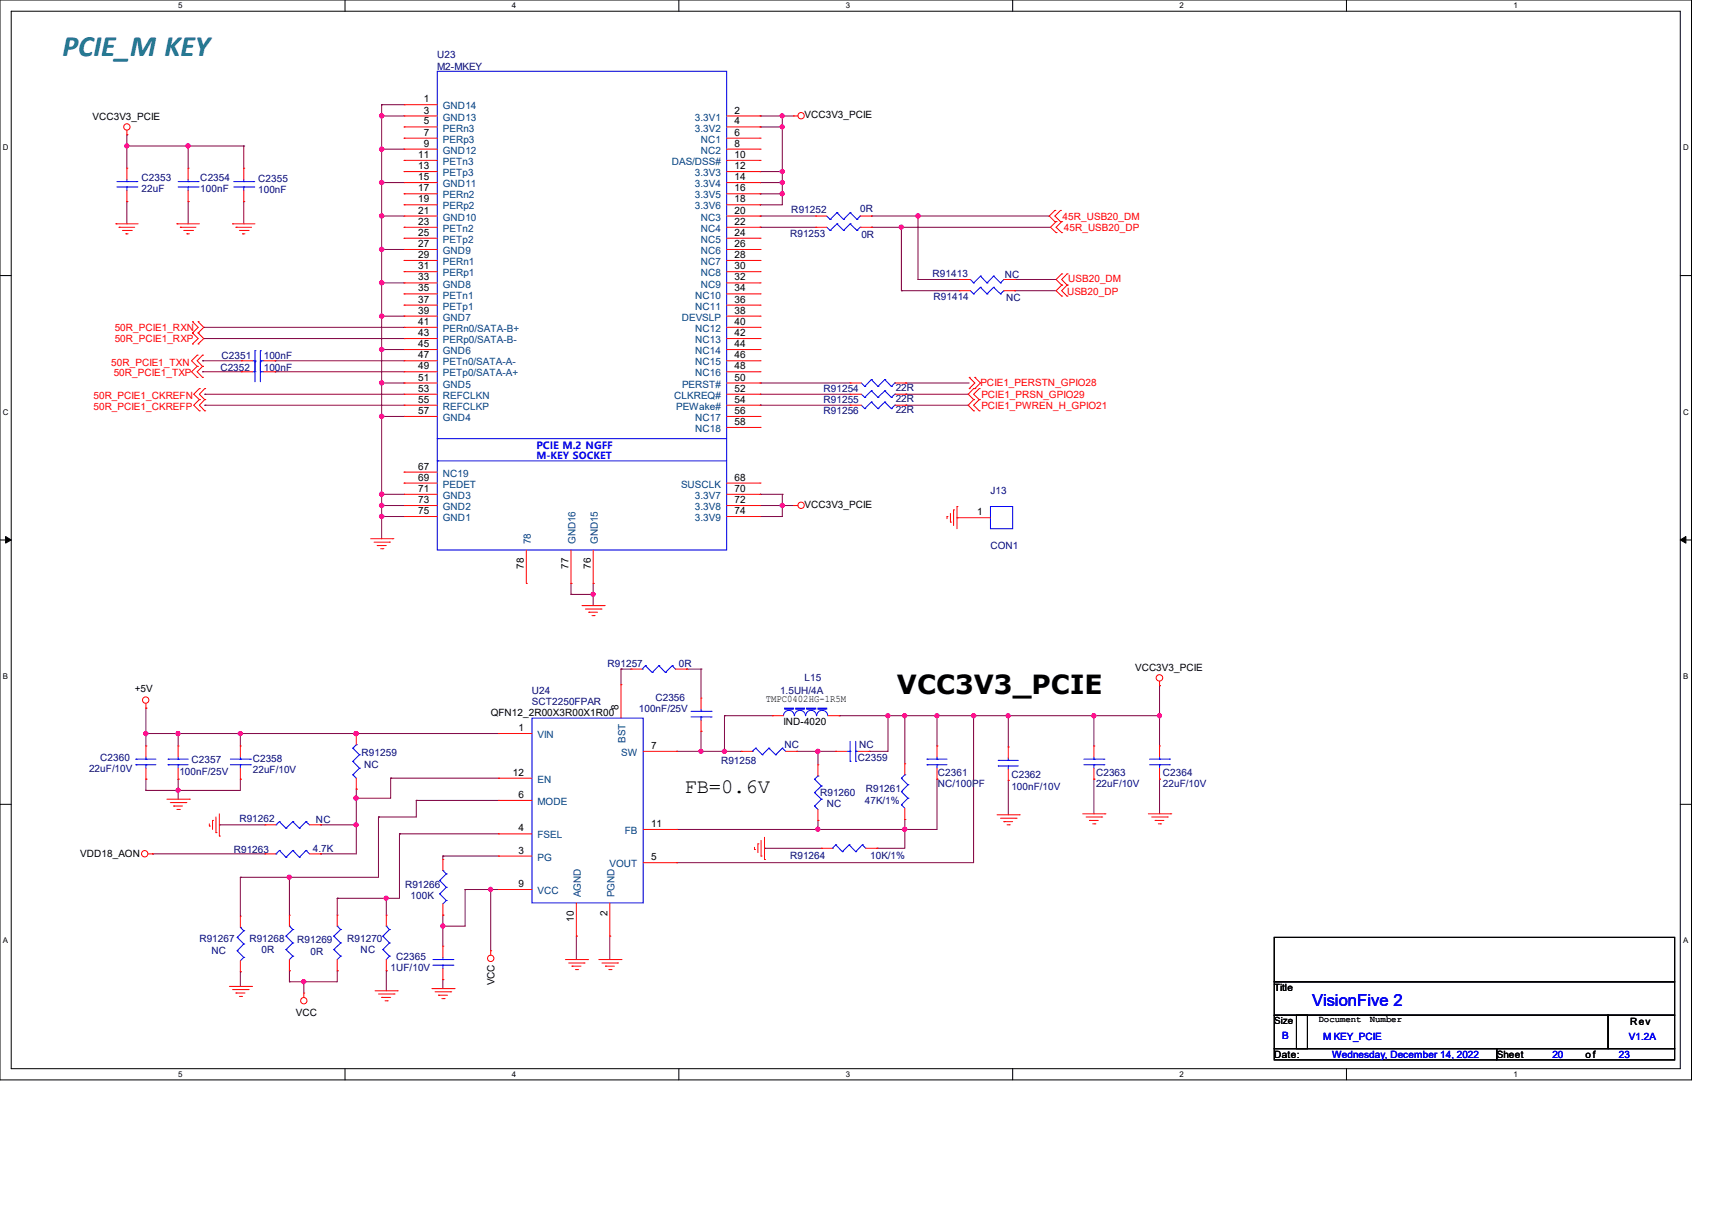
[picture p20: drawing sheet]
<svg xmlns="http://www.w3.org/2000/svg" width="297mm" height="210mm" viewBox="0 0 297 210" stroke-linecap="round" stroke-linejoin="round" font-family="sans-serif">
<defs><g id="words">
<text font-size="5.1" fill="#007f7f" x="10.8" y="9.7">PCIE_M KEY</text>
<text font-size="4.6" x="155.6" y="120.4">VCC3V3_PCIE</text>
<text font-size="3.6" x="118.7" y="137.5">FB=0.6V</text>
<text font-size="2.9" fill="#00f" x="227.6" y="174.4">VisionFive 2</text>
<g font-size="1.7" fill="#00007f">
<text x="75.9" y="10.1">U23</text>
<text x="75.9" y="12.1">M2-MKEY</text>
<text x="24.6" y="31.4">C2353</text>
<text x="24.6" y="33.3">22uF</text>
<text x="34.8" y="31.4">C2354</text>
<text x="34.8" y="33.3">100nF</text>
<text x="44.8" y="31.5">C2355</text>
<text x="44.8" y="33.5">100nF</text>
<text x="137.1" y="41">R91253</text>
<text x="137.3" y="37">R91252</text>
<text x="149.2" y="36.7">0R</text>
<text x="149.4" y="41.2">0R</text>
<text x="161.8" y="48">R91413</text>
<text x="162" y="52">R91414</text>
<text x="174.3" y="48.1">NC</text>
<text x="174.5" y="52.2">NC</text>
<text x="38.2" y="64.3">C2352</text>
<text x="38.4" y="62.2">C2351</text>
<text x="45.8" y="64.3">100nF</text>
<text x="45.8" y="62.2">100nF</text>
<text x="142.9" y="68">R91254</text>
<text x="142.9" y="71.9">R91256</text>
<text x="142.9" y="70">R91255</text>
<text x="155.4" y="67.8">22R</text>
<text x="155.4" y="71.7">22R</text>
<text x="155.4" y="69.8">22R</text>
<text x="171.8" y="85.6">J13</text>
<text x="171.8" y="95.2">CON1</text>
<text x="105.4" y="115.7">R91257</text>
<text x="117.8" y="115.7">0R</text>
<text x="139.6" y="118">L15</text>
<text x="92.3" y="120.4">U24</text>
<text x="92.3" y="122.3">SCT2250FPAR</text>
<text x="110.8" y="123.4">100nF/25V</text>
<text x="113.7" y="121.5">C2356</text>
<text x="135.3" y="120.4">1.5UH/4A</text>
<text x="17.4" y="131.9">C2360</text>
<text x="62.7" y="131.1">R91259</text>
<text x="136.1" y="129.8">NC</text>
<text x="148.8" y="131.9">C2359</text>
<text x="149.1" y="129.8">NC</text>
<text x="15.5" y="133.9">22uF/10V</text>
<text x="31.1" y="134.4">100nF/25V</text>
<text x="33.2" y="132.3">C2357</text>
<text x="43.9" y="132.1">C2358</text>
<text x="43.9" y="134.1">22uF/10V</text>
<text x="63.2" y="133.3">NC</text>
<text x="125.1" y="132.5">R91258</text>
<text x="150.2" y="137.3">R91261</text>
<text x="162.7" y="134.6">C2361</text>
<text x="162.7" y="136.6">NC/100PF</text>
<text x="175.5" y="135">C2362</text>
<text x="175.5" y="136.9">100nF/10V</text>
<text x="190.2" y="134.6">C2363</text>
<text x="190.2" y="136.6">22uF/10V</text>
<text x="201.8" y="134.6">C2364</text>
<text x="201.8" y="136.6">22uF/10V</text>
<text x="41.5" y="142.5">R91262</text>
<text x="54.8" y="142.7">NC</text>
<text x="142.3" y="138.1">R91260</text>
<text x="143.4" y="140">NC</text>
<text x="150" y="139.4">47K/1%</text>
<text x="40.6" y="148">R91263</text>
<text x="54.3" y="147.7">4.7K</text>
<text x="137.1" y="148.9">R91264</text>
<text x="151" y="148.9">10K/1%</text>
<text x="70.3" y="153.9">R91266</text>
<text x="71.2" y="155.9">100K</text>
<text x="34.6" y="163.4">R91267</text>
<text x="36.7" y="165.5">NC</text>
<text x="43.3" y="163.4">R91268</text>
<text x="45.4" y="165.3">0R</text>
<text x="51.6" y="163.6">R91269</text>
<text x="53.9" y="165.7">0R</text>
<text x="60.2" y="163.4">R91270</text>
<text x="62.6" y="165.3">NC</text>
<text x="68.7" y="166.5">C2365</text>
<text x="67.8" y="168.4">1UF/10V</text>
</g>
<g font-size="1.7">
<text x="73.5" y="17.7">1</text>
<text x="16" y="20.7">VCC3V3_PCIE</text>
<text x="73.5" y="19.7">3</text>
<text x="73.5" y="21.6">5</text>
<text x="73.5" y="23.5">7</text>
<text x="127.4" y="19.7">2</text>
<text x="127.4" y="21.6">4</text>
<text x="127.4" y="23.5">6</text>
<text x="139.6" y="20.5">VCC3V3_PCIE</text>
<text x="72.6" y="27.4">11</text>
<text x="72.6" y="29.3">13</text>
<text x="73.5" y="25.4">9</text>
<text x="127.4" y="25.4">8</text>
<text x="127.4" y="27.4">10</text>
<text x="127.4" y="29.3">12</text>
<text x="72.6" y="31.2">15</text>
<text x="72.6" y="33.2">17</text>
<text x="72.6" y="35.1">19</text>
<text x="127.4" y="31.2">14</text>
<text x="127.4" y="33.2">16</text>
<text x="127.4" y="35.1">18</text>
<text x="72.6" y="37">21</text>
<text x="72.6" y="39">23</text>
<text x="72.6" y="40.9">25</text>
<text x="127.4" y="37">20</text>
<text x="127.4" y="39">22</text>
<text x="127.4" y="40.9">24</text>
<text x="72.6" y="42.8">27</text>
<text x="72.6" y="44.7">29</text>
<text x="72.6" y="46.7">31</text>
<text x="127.4" y="42.8">26</text>
<text x="127.4" y="44.7">28</text>
<text x="127.4" y="46.7">30</text>
<text x="72.6" y="52.5">37</text>
<text x="72.6" y="50.5">35</text>
<text x="72.6" y="48.6">33</text>
<text x="127.4" y="48.6">32</text>
<text x="127.4" y="50.5">34</text>
<text x="127.4" y="52.5">36</text>
<text x="72.6" y="54.4">39</text>
<text x="72.6" y="56.3">41</text>
<text x="72.6" y="58.3">43</text>
<text x="127.4" y="54.4">38</text>
<text x="127.4" y="56.3">40</text>
<text x="127.4" y="58.3">42</text>
<text x="72.6" y="60.2">45</text>
<text x="72.6" y="62.1">47</text>
<text x="72.6" y="64">49</text>
<text x="72.6" y="66">51</text>
<text x="127.4" y="60.2">44</text>
<text x="127.4" y="62.1">46</text>
<text x="127.4" y="64">48</text>
<text x="127.4" y="66">50</text>
<text x="72.6" y="67.9">53</text>
<text x="72.6" y="69.8">55</text>
<text x="72.6" y="71.8">57</text>
<text x="127.4" y="67.9">52</text>
<text x="127.4" y="69.8">54</text>
<text x="127.4" y="71.8">56</text>
<text x="127.4" y="73.7">58</text>
<text x="72.6" y="81.4">67</text>
<text x="72.6" y="83.4">69</text>
<text x="127.4" y="83.4">68</text>
<text x="72.6" y="85.3">71</text>
<text x="72.6" y="89.2">75</text>
<text x="72.6" y="87.2">73</text>
<text x="127.4" y="85.3">70</text>
<text x="127.4" y="87.2">72</text>
<text x="127.4" y="89.2">74</text>
<text x="139.6" y="88.1">VCC3V3_PCIE</text>
<text x="169.5" y="89.4">1</text>
<text x="90.9" y="98.7" transform="rotate(-90 90.9 98.7)">78</text>
<text x="98.6" y="98.7" transform="rotate(-90 98.6 98.7)">77</text>
<text x="102.5" y="98.7" transform="rotate(-90 102.5 98.7)">76</text>
<text x="23.4" y="120">+5V</text>
<text x="196.9" y="116.3">VCC3V3_PCIE</text>
<text x="85.1" y="124.2">QFN12_2R00X3R00X1R00</text>
<text x="107.3" y="123.2" transform="rotate(-90 107.3 123.2)">8</text>
<text x="132.8" y="121.7">TMPC0402HG-1R5M</text>
<text x="135.9" y="125.7">IND-4020</text>
<text x="90" y="126.8">1</text>
<text x="112.9" y="129.9">7</text>
<text x="89" y="134.5">12</text>
<text x="90" y="138.4">6</text>
<text x="112.9" y="143.4">11</text>
<text x="13.9" y="148.5">VDD18_AON</text>
<text x="90" y="148">3</text>
<text x="90" y="144.2">4</text>
<text x="112.9" y="149.2">5</text>
<text x="90" y="153.8">9</text>
<text x="99.6" y="159.9" transform="rotate(-90 99.6 159.9)">10</text>
<text x="105.4" y="158.9" transform="rotate(-90 105.4 158.9)">2</text>
<text x="85.8" y="170.9" transform="rotate(-90 85.8 170.9)">VCC</text>
<text x="221.1" y="171.9">Title</text>
<text x="51.3" y="176.1">VCC</text>
<text x="221.1" y="177.6">Size</text>
<text x="282.8" y="177.7">Rev</text>
<text x="221.1" y="183.5">Date:</text>
<text x="259.7" y="183.5">Sheet</text>
<text x="275.1" y="183.5">of</text>
</g>
<g font-size="1.7" fill="#003f7f">
<text x="76.8" y="19">GND14</text>
<text x="76.8" y="20.9">GND13</text>
<text x="76.8" y="22.8">PERn3</text>
<text x="120.6" y="20.9">3.3V1</text>
<text x="120.6" y="22.8">3.3V2</text>
<text x="76.8" y="24.8">PERp3</text>
<text x="76.8" y="26.7">GND12</text>
<text x="76.8" y="28.6">PETn3</text>
<text x="116.5" y="28.6">DAS/DSS#</text>
<text x="121.6" y="24.8">NC1</text>
<text x="121.6" y="26.7">NC2</text>
<text x="76.8" y="30.6">PETp3</text>
<text x="76.8" y="32.5">GND11</text>
<text x="76.8" y="34.4">PERn2</text>
<text x="120.6" y="30.6">3.3V3</text>
<text x="120.6" y="32.5">3.3V4</text>
<text x="120.6" y="34.4">3.3V5</text>
<text x="76.8" y="36.3">PERp2</text>
<text x="76.8" y="38.3">GND10</text>
<text x="76.8" y="40.2">PETn2</text>
<text x="120.6" y="36.3">3.3V6</text>
<text x="121.6" y="38.3">NC3</text>
<text x="121.6" y="40.2">NC4</text>
<text x="76.8" y="42.1">PETp2</text>
<text x="76.8" y="44.1">GND9</text>
<text x="76.8" y="46">PERn1</text>
<text x="76.8" y="47.9">PERp1</text>
<text x="121.6" y="42.1">NC5</text>
<text x="121.6" y="44.1">NC6</text>
<text x="121.6" y="46">NC7</text>
<text x="121.6" y="47.9">NC8</text>
<text x="76.8" y="53.7">PETp1</text>
<text x="76.8" y="51.8">PETn1</text>
<text x="76.8" y="49.9">GND8</text>
<text x="120.6" y="51.8">NC10</text>
<text x="120.6" y="53.7">NC11</text>
<text x="121.6" y="49.9">NC9</text>
<text x="76.8" y="55.6">GND7</text>
<text x="76.8" y="57.6">PERn0/SATA-B+</text>
<text x="76.8" y="59.5">PERp0/SATA-B-</text>
<text x="118.3" y="55.6">DEVSLP</text>
<text x="120.6" y="57.6">NC12</text>
<text x="120.6" y="59.5">NC13</text>
<text x="76.8" y="61.4">GND6</text>
<text x="76.8" y="63.4">PETn0/SATA-A-</text>
<text x="76.8" y="65.3">PETp0/SATA-A+</text>
<text x="120.6" y="61.4">NC14</text>
<text x="120.6" y="63.4">NC15</text>
<text x="120.6" y="65.3">NC16</text>
<text x="76.8" y="67.2">GND5</text>
<text x="76.8" y="69.2">REFCLKN</text>
<text x="76.8" y="71.1">REFCLKP</text>
<text x="117" y="69.2">CLKREQ#</text>
<text x="117.3" y="71.1">PEWake#</text>
<text x="118.3" y="67.2">PERST#</text>
<text x="76.8" y="73">GND4</text>
<text x="120.6" y="73">NC17</text>
<text x="120.6" y="74.9">NC18</text>
<text x="76.8" y="82.7">NC19</text>
<text x="76.8" y="84.6">PEDET</text>
<text x="76.8" y="86.5">GND3</text>
<text x="76.8" y="88.5">GND2</text>
<text x="118.1" y="84.6">SUSCLK</text>
<text x="120.6" y="86.5">3.3V7</text>
<text x="120.6" y="88.5">3.3V8</text>
<text x="76.8" y="90.4">GND1</text>
<text x="92.1" y="94.4" transform="rotate(-90 92.1 94.4)">78</text>
<text x="99.9" y="94.4" transform="rotate(-90 99.9 94.4)">GND16</text>
<text x="103.7" y="94.4" transform="rotate(-90 103.7 94.4)">GND15</text>
<text x="120.6" y="90.4">3.3V9</text>
<text x="93.3" y="128">VIN</text>
<text x="107.8" y="131.1">SW</text>
<text x="108.5" y="128.9" transform="rotate(-90 108.5 128.9)">BST</text>
<text x="93.3" y="135.8">EN</text>
<text x="93.3" y="139.6">MODE</text>
<text x="93.3" y="149.3">PG</text>
<text x="93.3" y="145.4">FSEL</text>
<text x="108.4" y="144.6">FB</text>
<text x="93.3" y="155.1">VCC</text>
<text x="100.8" y="155.6" transform="rotate(-90 100.8 155.6)">AGND</text>
<text x="105.7" y="150.4">VOUT</text>
<text x="106.6" y="155.6" transform="rotate(-90 106.6 155.6)">PGND</text>
</g>
<g font-size="1.7" fill="#f00">
<text x="184.4" y="38.1">45R_USB20_DM</text>
<text x="184.6" y="40">45R_USB20_DP</text>
<text x="185.1" y="51.2">USB20_DP</text>
<text x="185.3" y="48.9">USB20_DM</text>
<text x="19.9" y="59.3">50R_PCIE1_RXP</text>
<text x="19.9" y="57.4">50R_PCIE1_RXN</text>
<text x="19.3" y="63.4">50R_PCIE1_TXN</text>
<text x="19.7" y="65.1">50R_PCIE1_TXP</text>
<text x="16.2" y="71.1">50R_PCIE1_CKREFP</text>
<text x="16.2" y="69.2">50R_PCIE1_CKREFN</text>
<text x="170.1" y="66.9">PCIE1_PERSTN_GPIO28</text>
<text x="170.3" y="70.9">PCIE1_PWREN_H_GPIO21</text>
<text x="170.3" y="69">PCIE1_PRSN_GPIO29</text>
</g>
<g font-size="1.7" fill="#00f">
<text x="93" y="77.9">PCIE M.2 NGFF</text>
<text x="93" y="79.6">M-KEY SOCKET</text>
<text x="222.4" y="180.2">B</text>
<text x="229.5" y="180.4">M KEY_PCIE</text>
<text x="231.1" y="183.5">Wednesday, December 14, 2022</text>
<text x="269.3" y="183.5">20</text>
<text x="280.9" y="183.5">23</text>
<text x="282.6" y="180.4">V1.2A</text>
</g>
<g font-size="1.6">
<text x="228.8" y="177.3">Document</text>
<text x="237.7" y="177.3">Number</text>
</g>
<g font-size="1.4">
<text x="30.9" y="1.4">5</text>
<text x="88.8" y="1.4">4</text>
<text x="146.7" y="1.4">3</text>
<text x="204.6" y="1.4">2</text>
<text x="262.6" y="1.4">1</text>
<text x=".5" y="26.1">D</text>
<text x="292" y="26.1">D</text>
<text x=".5" y="71.9">C</text>
<text x="292" y="71.9">C</text>
<text x=".5" y="117.8">B</text>
<text x="292" y="117.8">B</text>
<text x=".5" y="163.6">A</text>
<text x="292" y="163.6">A</text>
<text x="30.9" y="186.8">5</text>
<text x="88.8" y="186.8">4</text>
<text x="146.7" y="186.8">3</text>
<text x="204.6" y="186.8">2</text>
<text x="262.6" y="186.8">1</text>
</g>
</g></defs>
<path d="M0 0h293.5v187.3h-293.5zM1.9 1.9h289.6v183.4h-289.6z" fill="none" stroke="#000" stroke-width=".17"/>
<g fill="#fff">
<path d="M30.9 .2h.8v1.5h-.8z"/>
<path d="M30.9 185.5h.8v1.6h-.8z"/>
</g>
<path d="M59.9 0v1.9M59.9 185.3v2" fill="none" stroke="#000" stroke-width=".17"/>
<g fill="#fff">
<path d="M88.8 .2h.8v1.5h-.8z"/>
<path d="M88.8 185.5h.8v1.6h-.8z"/>
</g>
<path d="M117.8 0v1.9M117.8 185.3v2" fill="none" stroke="#000" stroke-width=".17"/>
<g fill="#fff">
<path d="M146.7 .2h.8v1.5h-.8z"/>
<path d="M146.7 185.5h.8v1.6h-.8z"/>
</g>
<path d="M175.7 0v1.9M175.7 185.3v2" fill="none" stroke="#000" stroke-width=".17"/>
<g fill="#fff">
<path d="M204.6 .2h.8v1.5h-.8z"/>
<path d="M204.6 185.5h.8v1.6h-.8z"/>
</g>
<path d="M233.6 0v1.9M233.6 185.3v2" fill="none" stroke="#000" stroke-width=".17"/>
<g fill="#fff">
<path d="M262.6 .2h.7v1.5h-.7z"/>
<path d="M262.6 185.5h.7v1.6h-.7z"/>
<path d="M.5 24.8h1v1.6h-1z"/>
<path d="M292 24.8h1v1.6h-1z"/>
<path d="M.5 70.7h1v1.5h-1z"/>
<path d="M292 70.7h1v1.5h-1z"/>
</g>
<path d="M0 47.8h1.9M291.5 47.8h2" fill="none" stroke="#000" stroke-width=".17"/>
<g fill="#fff">
<path d="M.5 116.5h.9v1.6h-.9z"/>
<path d="M292 116.5h.9v1.6h-.9z"/>
</g>
<path d="M0 93.6h1.9M291.5 93.6h2" fill="none" stroke="#000" stroke-width=".17"/>
<path d="M1 93l.9 .6-.9 .6zM291.5 93.6l1-.6v1.2z" fill="#000" stroke="#000" stroke-width=".17"/>
<g fill="#fff">
<path d="M.5 162.4h.9v1.5h-.9z"/>
<path d="M292 162.4h.9v1.5h-.9z"/>
</g>
<path d="M0 139.5h1.9M291.5 139.5h2M221.1 162.6h69.4v7.7h-69.4zM221.1 170.3h69.4v5.8h-69.4zM221.1 176.1h5.7v5.8h-5.7zM224.9 176.1h54.1v5.8h-54.1zM279 176.1h11.5v5.8h-11.5zM221.1 181.9h38.6v1.9h-38.6zM259.7 181.9h30.8v1.9h-30.8z" fill="none" stroke="#000" stroke-width=".17"/>
<g fill="none" stroke="#7f003f" stroke-width=".17">
<path d="M66.2 18.2h.1M66.2 18.2v75.2M66.2 18.2h3.9M22 25.3h.1M22 35h.1M22 23.4h.1M22 23.4v5.8M22 35v3.8M22 25.3h20.3M32.6 25.3h.1M32.6 35h.1M32.6 25.3v3.9"/>
<path d="M32.6 35v3.8M42.3 35h.1M42.3 25.3h.1M42.3 25.3v3.9M42.3 35v3.8M66.2 25.9h.1M66.2 31.7h.1M66.2 37.5h.1M66.2 20.1h.1M66.2 25.9h3.9M66.2 31.7h3.9M66.2 37.5h3.9"/>
<path d="M66.2 20.1h3.9M131.9 20.1h.1M131.9 22h.1M131.9 29.8h.1M131.9 31.7h.1M131.9 33.6h.1M131.9 35.5h.1M131.9 37.5h.1M131.9 39.4h.1M131.9 31.7h3.8M131.9 37.5h9.6M131.9 20.1h5.8"/>
<path d="M131.9 22h3.8M131.9 29.8h3.8M131.9 33.6h3.8M131.9 39.4h9.6M135.7 20.1h.1M135.7 29.8h.1M135.7 31.7h.1M135.7 33.6h.1M135.7 22h.1M135.7 20.1v15.4h-3.8M151.2 37.5h.1M151.2 39.4h.1"/>
<path d="M151.2 37.5h30.8M151.2 39.4h31M156.4 39.4h.1M156.4 39.4v11M159.3 37.5h.1M159.3 37.5v11M35.3 56.8h.1M35.3 58.7h.1M35.3 56.8h34.8M35.3 58.7h34.8M66.2 49.1h.1M66.2 54.8h.1"/>
<path d="M66.2 43.3h.1M66.2 49.1h3.9M66.2 54.8h3.9M66.2 43.3h3.9M156.4 50.4h.1M156.4 50.4h10M159.3 48.5h.1M159.3 48.5h7.1M176.1 48.5h.1M176.1 50.4h.1M176.1 48.5h7.1M176.1 50.4h7.1"/>
<path d="M35.1 62.6h.1M35.1 64.5h.1M35.1 62.6h6.8M35.1 64.5h6.8M35.5 68.4h.1M35.5 70.3h.1M35.5 68.4h34.6M35.5 70.3h34.6M47.7 64.5h.1M47.7 62.6h.1M47.7 62.6h22.4M47.7 64.5h22.4"/>
<path d="M66.2 72.2h.1M66.2 60.6h.1M66.2 66.4h.1M66.2 60.6h3.9M66.2 66.4h3.9M66.2 72.2h3.9M131.9 66.4h.1M131.9 68.4h.1M131.9 70.3h.1M131.9 66.4h15.6M131.9 68.4h15.6M131.9 70.3h15.6"/>
<path d="M157.1 68.4h.1M157.1 70.3h.1M157.1 66.4h.1M157.1 66.4h11M157.1 68.4h10.9M157.1 70.3h10.9M66.2 89.6h.1M66.2 85.7h.1M66.2 87.7h.1M66.2 89.6h3.9M66.2 87.7h3.9M66.2 85.7h3.9"/>
<path d="M131.9 87.7h.1M131.9 89.6h.1M131.9 85.7h.1M131.9 87.7h5.8M131.9 85.7h3.8M135.7 87.7h.1M135.7 85.7h.1M135.7 85.7v3.9h-3.8M99.1 101.2h.1M99.1 103.1h.1M99.1 101.2v1.9M99.1 103.1h3.8"/>
<path d="M102.9 101.2h.1M102.9 103.1h.1M102.9 101.2v3.8M107.7 116h.1M107.7 116v2.7M107.7 116h1.8M119.1 116h.1M119.1 116h2.5M121.6 116h.1M121.6 116v5.1M201.2 118.9h.1M201.2 118.9v10.5"/>
<path d="M25.3 122.8h.1M25.3 127.2h.1M25.3 135.1h.1M25.3 137.1h.1M25.3 122.8v6.6M25.3 135.1v2M25.3 127.2h61.2M30.9 127.2h.1M30.9 135.1h.1M30.9 137.1h.1M30.9 127.2v2.2M30.9 135.1v3.5"/>
<path d="M41.7 127.2h.1M41.7 135.1h.1M41.7 127.2v2.2M41.7 135.1v2h-16.4M61.8 127.2h.1M61.8 138.4h.1M61.8 136.9h.1M61.8 136.9v11.2h-6.2M67.8 135h.1M67.8 135h18.7M67.8 135v3.4h-6M72.2 138.8h.1"/>
<path d="M72.2 138.8h14.3M72.2 138.8v2.9h-6.5M117.4 130.3h.1M117.4 130.3h11.2M121.6 126.8h.1M121.6 130.3h.1M121.6 126.8v3.5M125.7 130.3h.1M125.7 124.1h.1M125.7 124.1v6.2M125.7 124.1h8.3M138.2 130.3h.1"/>
<path d="M138.2 130.3h6.8M141.9 130.3h.1M141.9 130.3v2.3M145.6 124.1h.1M145.6 124.1h55.6M150.8 130.3h.1M154.1 124.1h.1M154.1 124.1v6.2h-3.3M157 124.1h.1M157 124.1v8.4M162.6 135.1h.1M162.6 124.1h.1"/>
<path d="M162.6 135.1v8.7h-45.2M162.6 124.1v5.3M168.9 124.1h.1M168.9 124.1v25.5h-51.5M174.9 124.1h.1M174.9 135.3h.1M174.9 124.1v5.4M174.9 135.3v6M189.8 124.1h.1M189.8 135.1h.1M189.8 124.1v5.3M189.8 135.1v6"/>
<path d="M201.2 124.1h.1M201.2 135.1h.1M201.2 135.1v6M26.5 148.1h.1M26.5 148.1h19.5M38.1 143h.1M38.1 143h7.9M41.7 152.1h.1M41.7 152.1v6.8M50.2 152.1h.1M50.2 152.1v6.6M55.6 143h.1"/>
<path d="M55.6 148.1h.1M55.6 143h6.2M58.5 155.8h.1M58.5 155.8v2.9M61.8 143h.1M65.7 141.7h.1M65.7 141.7v10.4h-24M67 155.8h.1M67 155.8v2.9M69.3 144.6h.1M69.3 144.6h17.2M69.3 144.6v11.2h-10.8"/>
<path d="M76.8 148.5h.1M76.8 158.7h.1M76.8 148.5h9.7M76.8 148.5v.6M76.8 158.7v5.4M80.7 154.3h.1M80.7 154.3h5.8M80.7 154.3v6.3h-3.9M85.1 154.3h.1M85.1 154.3v10.6M117.4 143.8h.1M117.4 149.6h.1"/>
<path d="M132.6 147.1h.1M132.6 147.1h9.9M141.9 142.3h.1M141.9 143.8h.1M141.9 142.3v1.5M152.1 147.1h.1M157 142.1h.1M157 143.8h.1M157 142.1v5h-4.9M41.7 168.5h.1M41.7 168.5v2.6M50.2 168.4h.1"/>
<path d="M50.2 170.3h.1M50.2 168.4v1.9M52.7 170.3h.1M52.7 170.3v1.9M58.5 168.4h.1M58.5 168.4v1.9h-8.3M67 168.4h.1M67 168.4v3.4M76.8 160.6h.1M76.8 169.9h.1M76.8 169.9v1.6M100 162.3h.1"/>
<path d="M100 162.3v4.1M105.8 162.3h.1M105.8 162.3v4.1"/>
</g>
<g fill="#f0f" stroke="#f0f" stroke-width=".17">
<circle cx="66.2" cy="89.6" r=".37"/>
<circle cx="66.2" cy="85.7" r=".37"/>
<circle cx="66.2" cy="72.2" r=".37"/>
<circle cx="66.2" cy="60.6" r=".37"/>
<circle cx="66.2" cy="66.4" r=".37"/>
<circle cx="66.2" cy="54.8" r=".37"/>
<circle cx="66.2" cy="49" r=".37"/>
<circle cx="102.9" cy="103.1" r=".36"/>
<circle cx="135.7" cy="87.7" r=".36"/>
<circle cx="135.7" cy="20.1" r=".36"/>
<circle cx="66.2" cy="37.4" r=".37"/>
<circle cx="66.2" cy="31.6" r=".37"/>
<circle cx="66.2" cy="43.2" r=".37"/>
<circle cx="66.2" cy="87.7" r=".37"/>
<circle cx="135.7" cy="31.6" r=".36"/>
<circle cx="135.7" cy="33.6" r=".36"/>
<circle cx="135.7" cy="29.7" r=".36"/>
<circle cx="135.7" cy="22" r=".36"/>
<circle cx="66.2" cy="25.9" r=".37"/>
<circle cx="66.2" cy="20.1" r=".37"/>
<circle cx="22" cy="25.3" r=".36"/>
<circle cx="32.6" cy="25.3" r=".36"/>
<circle cx="85.1" cy="154.2" r=".36"/>
<circle cx="121.6" cy="130.3" r=".36"/>
<circle cx="125.7" cy="130.3" r=".36"/>
<circle cx="141.9" cy="143.8" r=".36"/>
<circle cx="162.5" cy="124.1" r=".36"/>
<circle cx="157" cy="124.1" r=".36"/>
<circle cx="157" cy="143.8" r=".36"/>
<circle cx="61.8" cy="127.2" r=".37"/>
<circle cx="61.8" cy="138.4" r=".37"/>
<circle cx="30.9" cy="137.1" r=".36"/>
<circle cx="61.8" cy="143" r=".37"/>
<circle cx="76.8" cy="160.6" r=".36"/>
<circle cx="50.2" cy="152.1" r=".36"/>
<circle cx="67" cy="155.8" r=".36"/>
<circle cx="52.7" cy="170.2" r=".36"/>
<circle cx="154" cy="124.1" r=".36"/>
<circle cx="141.9" cy="130.3" r=".36"/>
<circle cx="168.9" cy="124.1" r=".37"/>
<circle cx="201.1" cy="124.1" r=".36"/>
<circle cx="189.8" cy="124.1" r=".36"/>
<circle cx="174.9" cy="124.1" r=".36"/>
<circle cx="25.3" cy="127.2" r=".36"/>
<circle cx="41.7" cy="127.2" r=".36"/>
<circle cx="30.9" cy="127.2" r=".36"/>
<circle cx="159.3" cy="37.4" r=".37"/>
<circle cx="156.4" cy="39.4" r=".36"/>
</g>
<g fill="none" stroke="#f00" stroke-width=".17">
<path d="M70.1 18.2h.1M70.1 18.2h5.8M20.1 38.8h.1M20.1 38.8h3.9M20.7 39.4h.1M20.7 39.4h2.7M21.3 40h1.5M22 23.4h.1M22 29.2h.1M22 35h.1M22 22.6v.8M22 29.2v1.9"/>
<path d="M22 33v2M22.8 40h.1M30.7 38.8h.1M30.7 38.8h3.9M31.3 39.4h.1M31.3 39.4h2.7M31.9 40h1.5M32.6 29.2h.1M32.6 35h.1M32.6 29.2v1.9M32.6 33v2M33.4 40h.1"/>
<path d="M40.3 38.8h.1M40.3 38.8h3.9M40.9 39.4h.1M40.9 39.4h2.7M41.5 40h1.6M42.3 29.2h.1M42.3 35h.1M42.3 29.2v1.9M42.3 33v2M43.1 40h.1M70.1 20.1h.1M70.1 22h.1"/>
<path d="M70.1 24h.1M70.1 25.9h.1M70.1 27.8h.1M70.1 29.8h.1M70.1 31.7h.1M70.1 33.6h.1M70.1 35.5h.1M70.1 37.5h.1M70.1 39.4h.1M70.1 20.1h5.8M70.1 39.4h5.8M70.1 22h5.8"/>
<path d="M70.1 24h5.8M70.1 25.9h5.8M70.1 27.8h5.8M70.1 29.8h5.8M70.1 31.7h5.8M70.1 33.6h5.8M70.1 35.5h5.8M70.1 37.5h5.8M126.1 20.1h5.8M126.1 39.4h5.8M126.1 22h5.8M126.1 24h5.8"/>
<path d="M126.1 25.9h5.8M126.1 27.8h5.8M126.1 29.8h5.8M126.1 31.7h5.8M126.1 33.6h5.8M126.1 35.5h5.8M126.1 37.5h5.8M131.9 20.1h.1M131.9 22h.1M131.9 24h.1M131.9 25.9h.1M131.9 27.8h.1"/>
<path d="M131.9 29.8h.1M131.9 31.7h.1M131.9 33.6h.1M131.9 35.5h.1M131.9 37.5h.1M131.9 39.4h.1M137.7 20.1h.1M137.7 20.1h.7M141.5 37.5h.1M141.5 39.4h.1M141.5 39.4h1.9M141.5 37.5h1.9"/>
<path d="M149.2 39.4h2M149.2 37.5h2M151.2 37.5h.1M151.2 39.4h.1M183 36.5h.1M183 38.4h.1M183 36.5l-1 1 1 .9M183.2 38.4h.1M183.2 38.4l-1 1 1 .9M184 38.4h.1M184 36.5h.1M184 36.5l-1 1 1 .9"/>
<path d="M184.2 38.4h.1M184.2 38.4l-1 1 1 .9M21.8 40.6h.1M21.8 40.6h.4M32.4 40.6h.1M32.4 40.6h.5M33.4 57.7h.1M33.4 59.6h.1M33.4 55.8h.1M33.4 57.7l1 1-1 .9M33.4 55.8l1 1-1 .9M34.4 59.6h.1"/>
<path d="M34.4 57.7h.1M34.4 55.8h.1M34.4 57.7l.9 1-.9 .9M34.4 55.8l.9 1-.9 .9M42.1 40.6h.1M42.1 40.6h.4M70.1 54.8h.1M70.1 52.9h.1M70.1 56.8h.1M70.1 51h.1M70.1 49.1h.1M70.1 58.7h.1"/>
<path d="M70.1 41.3h.1M70.1 43.3h.1M70.1 45.2h.1M70.1 47.1h.1M70.1 49.1h5.8M70.1 51h5.8M70.1 52.9h5.8M70.1 54.8h5.8M70.1 56.8h5.8M70.1 58.7h5.8M70.1 41.3h5.8M70.1 43.3h5.8"/>
<path d="M70.1 45.2h5.8M70.1 47.1h5.8M126.1 49.1h5.8M126.1 51h5.8M126.1 52.9h5.8M126.1 54.8h5.8M126.1 56.8h5.8M126.1 58.7h5.8M126.1 41.3h5.8M126.1 43.3h5.8M126.1 45.2h5.8M126.1 47.1h5.8"/>
<path d="M131.9 49.1h.1M131.9 51h.1M131.9 52.9h.1M131.9 54.8h.1M131.9 56.8h.1M131.9 58.7h.1M131.9 41.3h.1M131.9 43.3h.1M131.9 45.2h.1M131.9 47.1h.1M166.4 48.5h.1M166.4 50.4h.1"/>
<path d="M166.4 48.5h2M166.4 50.4h2M174.2 48.5h1.9M174.2 50.4h1.9M176.1 48.5h.1M176.1 50.4h.1M183.2 40.3h.1M184.2 40.3h.1M184.2 49.4h.1M184.2 51.4h.1M184.2 47.5h.1M184.2 49.4l-1 1 1 1"/>
<path d="M184.2 47.5l-1 1 1 .9M185.1 51.4h.1M185.1 49.4h.1M185.1 47.5h.1M185.1 49.4l-.9 1 .9 1M185.1 47.5l-.9 1 .9 .9M34.2 63.5h.1M34.2 65.4h.1M34.2 61.6h.1M34.2 63.5l-1 1 1 .9M34.2 61.6l-1 1 1 .9M34.6 69.3h.1"/>
<path d="M34.6 71.2h.1M34.6 67.4h.1M34.6 69.3l-1 1 1 .9M34.6 67.4l-1 1 1 .9M35.1 63.5h.1M35.1 65.4h.1M35.1 61.6h.1M35.1 63.5l-.9 1 .9 .9M35.1 61.6l-.9 1 .9 .9M35.5 69.3h.1M35.5 71.2h.1M35.5 67.4h.1"/>
<path d="M35.5 69.3l-.9 1 .9 .9M35.5 67.4l-.9 1 .9 .9M41.9 62.6h.1M41.9 64.5h.1M41.9 62.6h2M41.9 64.5h2M45.8 62.6h1.9M45.8 64.5h1.9M47.7 62.6h.1M47.7 64.5h.1M70.1 60.6h.1M70.1 62.6h.1"/>
<path d="M70.1 64.5h.1M70.1 66.4h.1M70.1 68.4h.1M70.1 70.3h.1M70.1 72.2h.1M70.1 66.4h5.8M70.1 60.6h5.8M70.1 62.6h5.8M70.1 64.5h5.8M70.1 68.4h5.8M70.1 70.3h5.8M70.1 72.2h5.8"/>
<path d="M126.1 66.4h5.8M126.1 60.6h5.8M126.1 62.6h5.8M126.1 64.5h5.8M126.1 68.4h5.8M126.1 70.3h5.8M126.1 72.2h5.8M126.1 74.1h5.8M131.9 60.6h.1M131.9 62.6h.1M131.9 64.5h.1M131.9 66.4h.1"/>
<path d="M131.9 68.4h.1M131.9 70.3h.1M131.9 72.2h.1M131.9 74.1h.1M147.5 66.4h.1M147.5 70.3h.1M147.5 68.4h.1M147.5 66.4h1.9M147.5 68.4h1.9M147.5 70.3h1.9M155.2 66.4h1.9M155.2 68.4h1.9"/>
<path d="M155.2 70.3h1.9M157.1 66.4h.1M157.1 70.3h.1M157.1 68.4h.1M168.1 67.4h.1M168.1 65.4h.1M168.1 65.4l1 1-1 1M168.9 69.3h.1M168.9 71.2h.1M168.9 67.4h.1M168.9 69.3l-.9 1 .9 .9M168.9 67.4l-.9 1 .9 .9"/>
<path d="M169.1 67.4h.1M169.1 65.4h.1M169.1 65.4l1 1-1 1M169.9 71.2h.1M169.9 69.3h.1M169.9 67.4h.1M169.9 69.3l-1 1 1 .9M169.9 67.4l-1 1 1 .9M64.3 93.4h3.9M64.9 94h2.7M65.4 94.6h.1M65.4 94.6h1.6"/>
<path d="M66 95.2h.4M66.4 95.2h.1M67.6 94h.1M68.2 93.4h.1M70.1 81.9h.1M70.1 83.8h.1M70.1 85.7h.1M70.1 89.6h.1M70.1 87.7h.1M70.1 87.7h5.8M70.1 81.9h5.8M70.1 83.8h5.8"/>
<path d="M70.1 85.7h5.8M70.1 89.6h5.8M91.3 95.4v5.8M99.1 95.4v5.8M102.9 95.4v5.8M126.1 87.7h5.8M126.1 83.8h5.8M126.1 85.7h5.8M126.1 89.6h5.8M131.9 83.8h.1M131.9 85.7h.1M131.9 87.7h.1"/>
<path d="M131.9 89.6h.1M137.7 87.7h.1M137.7 87.7h.7M164.3 89.6h.1M164.3 89.6v.4M164.9 90.6h.1M164.9 89v1.6M165.4 88.4h.1M165.4 88.4v2.7M166 87.8h.1M166 89.8h.1M166 87.8v3.9"/>
<path d="M166 89.8h5.8M91.3 101.2h.1M99.1 101.2h.1M101 105h3.8M101.6 105.6h2.7M102.2 106.2h.1M102.2 106.2h1.5M102.7 106.8h.4M102.9 101.2h.1M103.1 106.8h.1M104.3 105.6h.1M104.8 105h.1"/>
<path d="M107.7 118.7h.1M107.7 118.7v5.8M109.5 116h.1M109.5 116h1.9M117.2 116h1.9M119.1 116h.1M201.2 118.9h.1M201.2 118.2v.7M25.3 122.8h.1M25.3 129.4h.1M25.3 135.1h.1M25.3 122v.8"/>
<path d="M25.3 129.4v1.9M25.3 133.2v1.9M29 138.6h3.9M29.5 139.2h2.8M30.1 139.8h.1M30.1 139.8h1.6M30.9 129.4h.1M30.9 135.1h.1M30.9 129.4v1.9M30.9 133.2v1.9M32.3 139.2h.1M32.9 138.6h.1"/>
<path d="M41.7 129.4h.1M41.7 135.1h.1M41.7 129.4v1.9M41.7 133.2v1.9M61.8 136.9h.1M61.8 127.2h.1M61.8 127.2v2M61.8 135v1.9M86.5 127.2h.1M86.5 135h.1M86.5 138.8h.1M86.5 127.2h5.8"/>
<path d="M86.5 135h5.8M86.5 138.8h5.8M111.6 130.3h5.8M117.4 130.3h.1M121.6 121.1h.1M121.6 126.8h.1M121.6 121.1v1.9M121.6 124.9v1.9M128.6 130.3h.1M128.6 130.3h1.9M134 124.1h.1M134 124.1h1.9"/>
<path d="M136.3 130.3h1.9M138.2 130.3h.1M141.9 132.6h.1M141.9 132.6v2M143.6 124.1h2M145 130.3h.1M145 130.3h1.9M145.6 124.1h.1M148.8 130.3h2M150.8 130.3h.1M157 132.5h.1M157 132.5v1.9"/>
<path d="M162.6 129.4h.1M162.6 135.1h.1M162.6 129.4v1.9M162.6 133.2v1.9M174.9 129.5h.1M174.9 135.3h.1M174.9 129.5v2M174.9 133.4v1.9M189.8 129.4h.1M189.8 135.1h.1M189.8 129.4v1.9M189.8 133.2v1.9"/>
<path d="M201.2 129.4h.1M201.2 135.1h.1M201.2 129.4v1.9M201.2 133.2v1.9M25.7 148.1h.8M26.5 148.1h.1M30.7 140.4h.4M31.1 140.4h.1M36.3 143.3h.1M36.3 142.9v.4M36.9 142.3h.1M36.9 142.3v1.5"/>
<path d="M37.5 144.4h.1M37.5 141.7v2.7M38.1 145h.1M38.1 141.1v3.9M41.7 158.9h.1M41.7 158.9v1.9M46 148.1h.1M46 143h.1M46 143h1.9M46 148.1h1.9M50.2 158.7h.1M50.2 158.7v1.9"/>
<path d="M53.7 143h1.9M53.7 148.1h1.9M55.6 148.1h.1M55.6 143h.1M58.5 158.7h.1M58.5 158.7v1.9M67 158.7h.1M67 158.7v1.9M76.8 158.7h.1M76.8 149.1h.1M76.8 149.1v1.9M76.8 156.8v1.9"/>
<path d="M86.5 148.5h.1M86.5 144.6h.1M86.5 154.3h.1M86.5 148.5h5.8M86.5 144.6h5.8M86.5 154.3h5.8M100 156.6v5.7M105.8 156.6v5.7M111.6 149.6h5.8M111.6 143.8h5.8M117.4 149.6h.1M117.4 143.8h.1"/>
<path d="M130.9 147.3h.1M130.9 146.9v.4M131.5 146.3h.1M131.5 146.3v1.6M132 148.5h.1M132 145.8v2.7M132.6 149.1h.1M132.6 145.2v3.9M141.9 142.3h.1M141.9 140.4v1.9M142.5 147.1h.1M142.5 147.1h1.9"/>
<path d="M150.2 147.1h1.9M152.1 147.1h.1M157 142.1h.1M157 140.2v1.9M173 141.3h3.8M173.6 141.9h2.7M174.2 142.5h.1M174.2 142.5h1.5M174.7 143h.4M175.1 143h.1M176.3 141.9h.1M176.8 141.3h.1"/>
<path d="M187.8 141.1h3.9M188.4 141.7h2.7M189 142.3h.1M189 142.3h1.5M189.6 142.9h.3M189.9 142.9h.1M191.1 141.7h.1M191.7 141.1h.1M199.2 141.1h3.9M199.8 141.7h2.7M200.4 142.3h.1M200.4 142.3h1.5"/>
<path d="M201 142.9h.3M201.3 142.9h.1M202.5 141.7h.1M203.1 141.1h.1M39.8 171.1h3.8M40.3 171.6h2.8M40.9 172.2h.1M40.9 172.2h1.6M41.5 172.8h.4M41.7 168.5h.1M41.7 166.6v1.9M41.9 172.8h.1"/>
<path d="M43.1 171.6h.1M43.6 171.1h.1M50.2 168.4h.1M50.2 166.4v2M52.7 172.2h.1M52.7 172.2v.8M58.5 168.4h.1M58.5 166.4v2M65.1 171.8h3.8M65.7 172.4h2.7M66.2 173h.1M66.2 173h1.6"/>
<path d="M66.8 173.6h.4M67 168.4h.1M67 166.4v2M67.2 173.6h.1M68.4 172.4h.1M68.9 171.8h.1M74.9 171.5h3.9M75.5 172h2.7M76.1 172.6h.1M76.1 172.6h1.5M76.7 173.2h.3M76.8 164.1h.1"/>
<path d="M76.8 169.9h.1M76.8 164.1v1.9M76.8 168v1.9M77 173.2h.1M78.2 172h.1M78.8 171.5h.1M85.1 164.9h.1M85.1 164.9v.8M98.1 166.4h3.8M98.7 167h2.6M99.2 167.6h.1M99.2 167.6h1.6"/>
<path d="M99.8 168.1h.4M100 162.3h.1M100.2 168.1h.1M101.3 167h.1M101.9 166.4h.1M103.9 166.4h3.8M104.4 167h2.7M105 167.6h.1M105 167.6h1.6M105.6 168.1h.4M105.8 162.3h.1M106 168.1h.1"/>
<path d="M107.1 167h.1M107.7 166.4h.1"/>
<circle cx="22" cy="22" r=".55"/>
<circle cx="139" cy="20.1" r=".55"/>
<circle cx="139" cy="87.6" r=".55"/>
<circle cx="201.2" cy="117.6" r=".56"/>
<circle cx="25.3" cy="121.4" r=".55"/>
<circle cx="25.1" cy="148.1" r=".55"/>
<circle cx="52.7" cy="173.5" r=".55"/>
<circle cx="85.1" cy="166.2" r=".55"/>
</g>
<g fill="none" stroke="#00f" stroke-width=".17">
<path d="M75.9 12.4h50.2v83h-50.2zM20.3 32.4h3.4M20.3 31.5h3.4M22 31.5h.1M22 32.4h.1M22 31.1v.4M22 32.4v.6M23.7 32.4h.1M23.7 31.5h.1M30.9 32.4h3.5M30.9 31.5h3.5M32.6 31.5h.1"/>
<path d="M32.6 32.4h.1M32.6 31.1v.4M32.6 32.4v.6M34.4 32.4h.1M34.4 31.5h.1M40.6 32.4h3.4M40.6 31.5h3.4M42.3 31.5h.1M42.3 32.4h.1M42.3 31.1v.4M42.3 32.4v.6M44 32.4h.1"/>
<path d="M44 31.5h.1M143.4 37.5l.6 .6M143.4 39.4l.6 .6M144 38.1h.1M144 40h.1M145.2 36.9h.1M145.2 38.8h.1M145.2 36.9l-1.2 1.2M145.2 36.9l1.1 1.2M145.2 38.8l-1.2 1.2M145.2 38.8l1.1 1.2M146.3 38.1h.1"/>
<path d="M146.3 40h.1M147.5 36.9h.1M147.5 38.8h.1M147.5 36.9l-1.2 1.2M147.5 36.9l1.2 1.2M147.5 38.8l-1.2 1.2M147.5 38.8l1.2 1.2M148.7 38.1h.1M148.7 40h.1M149.2 37.5h.1M149.2 39.4h.1M149.2 37.5l-.5 .6"/>
<path d="M149.2 39.4l-.5 .6M168.4 48.5l.5 .6M168.4 50.4l.5 .6M168.9 49.1h.1M168.9 51h.1M170.1 47.9h.1M170.1 49.8h.1M170.1 47.9l-1.2 1.2M170.1 47.9l1.1 1.2M170.1 49.8l-1.2 1.2M170.1 49.8l1.1 1.2M171.2 49.1h.1"/>
<path d="M171.2 51h.1M172.4 47.9h.1M172.4 49.8h.1M172.4 47.9l-1.2 1.2M172.4 47.9l1.2 1.2M172.4 49.8l-1.2 1.2M172.4 49.8l1.2 1.2M173.6 49.1h.1M173.6 51h.1M174.2 48.5h.1M174.2 50.4h.1M174.2 48.5l-.6 .6"/>
<path d="M174.2 50.4l-.6 .6M43.9 62.6h.3M43.9 64.5h.3M44.2 62.6h.1M44.2 60.8h.1M44.2 64.5h.1M44.2 62.7h.1M44.2 60.8v5.4M45.2 60.8h.1M45.2 62.6h.1M45.2 62.7h.1M45.2 64.5h.1"/>
<path d="M45.2 62.6h.6M45.2 60.8v5.4M45.2 64.5h.6M75.9 79.9h.1M75.9 76.1h.1M75.9 79.9h50.2M75.9 76.1h50.2M149.4 66.4l.6 .6M149.4 70.3l.6 .6M149.4 68.4l.6 .5M150 67h.1M150 70.9h.1"/>
<path d="M150 68.9h.1M151.2 65.8h.1M151.2 69.7h.1M151.2 67.8h.1M151.2 65.8l-1.2 1.2M151.2 65.8l1.1 1.2M151.2 69.7l-1.2 1.2M151.2 69.7l1.1 1.2M151.2 67.8l-1.2 1.1M151.2 67.8l1.1 1.1M152.3 67h.1M152.3 70.9h.1"/>
<path d="M152.3 68.9h.1M153.5 65.8h.1M153.5 69.7h.1M153.5 67.8h.1M153.5 65.8l-1.2 1.2M153.5 65.8l1.1 1.2M153.5 69.7l-1.2 1.2M153.5 69.7l1.1 1.2M153.5 67.8l-1.2 1.1M153.5 67.8l1.1 1.1M154.6 67h.1M154.6 70.9h.1"/>
<path d="M154.6 68.9h.1M155.2 66.4h.1M155.2 70.3h.1M155.2 68.4h.1M155.2 66.4l-.6 .6M155.2 70.3l-.6 .6M155.2 68.4l-.6 .5M171.8 87.8h3.9v3.9h-3.9zM111.4 116h.1M112 115.4h.1M112 115.4l1.2 1.2M112 115.4l-.6 .6"/>
<path d="M113.2 116.6h.1M114.3 115.4h.1M114.3 115.4l1.1 1.2M114.3 115.4l-1.1 1.2M115.4 116.6h.1M116.6 115.4h.1M116.6 115.4l.6 .6M116.6 115.4l-1.2 1.2M23.6 132.6h.1M23.6 131.7h.1M23.6 132.6h3.5M23.6 131.7h3.5"/>
<path d="M25.3 131.7h.1M25.3 132.6h.1M25.3 131.3v.4M25.3 132.6v.6M29.2 132.6h.1M29.2 131.7h.1M29.2 132.6h3.4M29.2 131.7h3.4M30.9 131.7h.1M30.9 132.6h.1M30.9 131.3v.4M30.9 132.6v.6"/>
<path d="M40 132.6h3.4M40 131.7h3.4M41.7 131.7h.1M41.7 132.6h.1M41.7 131.3v.4M41.7 132.6v.6M43.4 132.6h.1M43.4 131.7h.1M61.2 134.4h.1M61.2 132h.1M61.2 129.8h.1M61.2 134.4l.6 .6"/>
<path d="M61.2 132l1.2 1.2M61.2 129.8l1.2 1.1M61.8 129.2h.1M61.8 129.2l-.6 .6M62.4 133.2h.1M62.4 130.9h.1M62.4 133.2l-1.2 1.2M62.4 130.9l-1.2 1.1M92.3 124.5h19.3v32.1h-19.3zM119.9 124.3h3.5M119.9 123.4h3.5M121.6 123.4h.1"/>
<path d="M121.6 124.3h.1M121.6 123v.4M121.6 124.3v.6M123.4 124.3h.1M123.4 123.4h.1M130.5 130.3h.1M131.1 129.8h.1M131.1 129.8l1.1 1.1M131.1 129.8l-.6 .5M132.2 130.9h.1M133.4 129.8h.1M133.4 129.8l1.2 1.1"/>
<path d="M133.4 129.8l-1.2 1.1M134.6 130.9h.1M135.7 129.8h.1M135.7 129.8l.6 .5M135.7 129.8l-1.1 1.1M135.9 124.1a.93 .93 0 0 1 1-.9 .93 .93 0 0 1 .9 .9M137.8 124.1a.95 .95 0 0 1 1-.9 .95 .95 0 0 1 .9 .9M139.8 124.1a.93 .93 0 0 1 .9-.9 .93 .93 0 0 1 .9 .9M141.3 139.8h.1M141.3 137.5h.1M141.3 135.1h.1M141.3 139.8l.6 .6"/>
<path d="M141.3 137.5l1.2 1.1M141.3 135.1l1.2 1.2M141.7 124.1a.95 .95 0 0 1 .9-.9 .95 .95 0 0 1 1 .9M141.9 134.6h.1M141.9 134.6l-.6 .5M142.5 138.6h.1M142.5 136.3h.1M142.5 138.6l-1.2 1.2M142.5 136.3l-1.2 1.2M146.9 130.3h.6M147.5 132h.1M147.5 130.3h.1"/>
<path d="M147.5 128.6v3.4M148.5 130.3h.1M148.5 132h.1M148.5 130.3h.3M148.5 128.6v3.4M156.4 139.6h.1M156.4 137.3h.1M156.4 135h.1M156.4 139.6l.6 .6M156.4 137.3l1.1 1.1M156.4 135l1.1 1.1M157 134.4h.1"/>
<path d="M157 134.4l-.6 .6M157.5 138.4h.1M157.5 136.1h.1M157.5 138.4l-1.1 1.2M157.5 136.1l-1.1 1.2M160.8 132.6h.1M160.8 131.7h.1M160.8 132.6h3.5M160.8 131.7h3.5M162.6 131.7h.1M162.6 132.6h.1M162.6 131.3v.4"/>
<path d="M162.6 132.6v.6M173.2 132.8h.1M173.2 131.9h.1M173.2 132.8h3.5M173.2 131.9h3.5M174.9 131.9h.1M174.9 132.8h.1M174.9 131.5v.4M174.9 132.8v.6M188 132.6h3.5M188 131.7h3.5M189.8 131.7h.1"/>
<path d="M189.8 132.6h.1M189.8 131.3v.4M189.8 132.6v.6M191.5 132.6h.1M191.5 131.7h.1M199.4 132.6h3.5M199.4 131.7h3.5M201.2 131.7h.1M201.2 132.6h.1M201.2 131.3v.4M201.2 132.6v.6M202.9 132.6h.1"/>
<path d="M202.9 131.7h.1M47.9 148.1h.1M47.9 143h.1M48.5 147.5h.1M48.5 142.5h.1M48.5 147.5l1.1 1.2M48.5 147.5l-.6 .6M48.5 142.5l1.1 1.1M48.5 142.5l-.6 .5M49.6 148.7h.1M49.6 143.6h.1M50.8 147.5h.1"/>
<path d="M50.8 142.5h.1M50.8 147.5l1.1 1.2M50.8 147.5l-1.2 1.2M50.8 142.5l1.1 1.1M50.8 142.5l-1.2 1.1M51.9 148.7h.1M51.9 143.6h.1M53.1 147.5h.1M53.1 142.5h.1M53.1 147.5l.6 .6M53.1 147.5l-1.2 1.2M53.1 142.5l.6 .5"/>
<path d="M53.1 142.5l-1.2 1.1M76.3 155h.1M76.3 152.7h.1M76.3 155l1.1 1.2M76.3 152.7l1.1 1.2M76.8 151h.1M76.8 151l.6 .6M77.4 156.2h.1M77.4 153.9h.1M77.4 151.6h.1M77.4 156.2l-.6 .6M77.4 153.9l-1.1 1.1"/>
<path d="M77.4 151.6l-1.1 1.1M144.4 147.1h.1M145 146.5h.1M145 146.5l1.1 1.2M145 146.5l-.6 .6M146.1 147.7h.1M147.3 146.5h.1M147.3 146.5l1.2 1.2M147.3 146.5l-1.2 1.2M148.5 147.7h.1M149.6 146.5h.1M149.6 146.5l.6 .6"/>
<path d="M149.6 146.5l-1.1 1.2M41.1 164.9h.1M41.1 162.6h.1M41.1 164.9l1.2 1.1M41.1 162.6l1.2 1.1M41.7 160.8h.1M41.7 160.8l.6 .6M42.3 166h.1M42.3 163.7h.1M42.3 161.4h.1M42.3 166l-.6 .6M42.3 163.7l-1.2 1.2"/>
<path d="M42.3 161.4l-1.2 1.2M49.6 164.7h.1M49.6 162.3h.1M49.6 164.7l1.2 1.1M49.6 162.3l1.2 1.2M50.2 160.6h.1M50.2 160.6l.6 .6M50.8 165.8h.1M50.8 163.5h.1M50.8 161.2h.1M50.8 165.8l-.6 .6M50.8 163.5l-1.2 1.2"/>
<path d="M50.8 161.2l-1.2 1.1M57.9 164.7h.1M57.9 162.3h.1M57.9 164.7l1.2 1.1M57.9 162.3l1.2 1.2M58.5 160.6h.1M58.5 160.6l.6 .6M59.1 165.8h.1M59.1 163.5h.1M59.1 161.2h.1M59.1 165.8l-.6 .6M59.1 163.5l-1.2 1.2"/>
<path d="M59.1 161.2l-1.2 1.1M66.4 164.7h.1M66.4 162.3h.1M66.4 164.7l1.2 1.1M66.4 162.3l1.2 1.2M67 160.6h.1M67 160.6l.6 .6M67.6 165.8h.1M67.6 163.5h.1M67.6 161.2h.1M67.6 165.8l-.6 .6M67.6 163.5l-1.2 1.2"/>
<path d="M67.6 161.2l-1.2 1.1M75.1 167.4h3.5M75.1 166.4h3.5M76.8 166.4h.1M76.8 167.4h.1M76.8 166v.4M76.8 167.4v.6M78.6 167.4h.1M78.6 166.4h.1"/>
</g>
<g fill="#00f" stroke="#00f" stroke-width=".17">
<path d="M136.1 122.8h1.6v.2h-1.6z" fill-rule="evenodd"/>
<path d="M138 122.8h1.6v.2h-1.6z" fill-rule="evenodd"/>
<path d="M140 122.8h1.5v.2h-1.5z" fill-rule="evenodd"/>
<path d="M141.9 122.8h1.5v.2h-1.5z" fill-rule="evenodd"/>
</g>
<use href="#words"/>
</svg>
